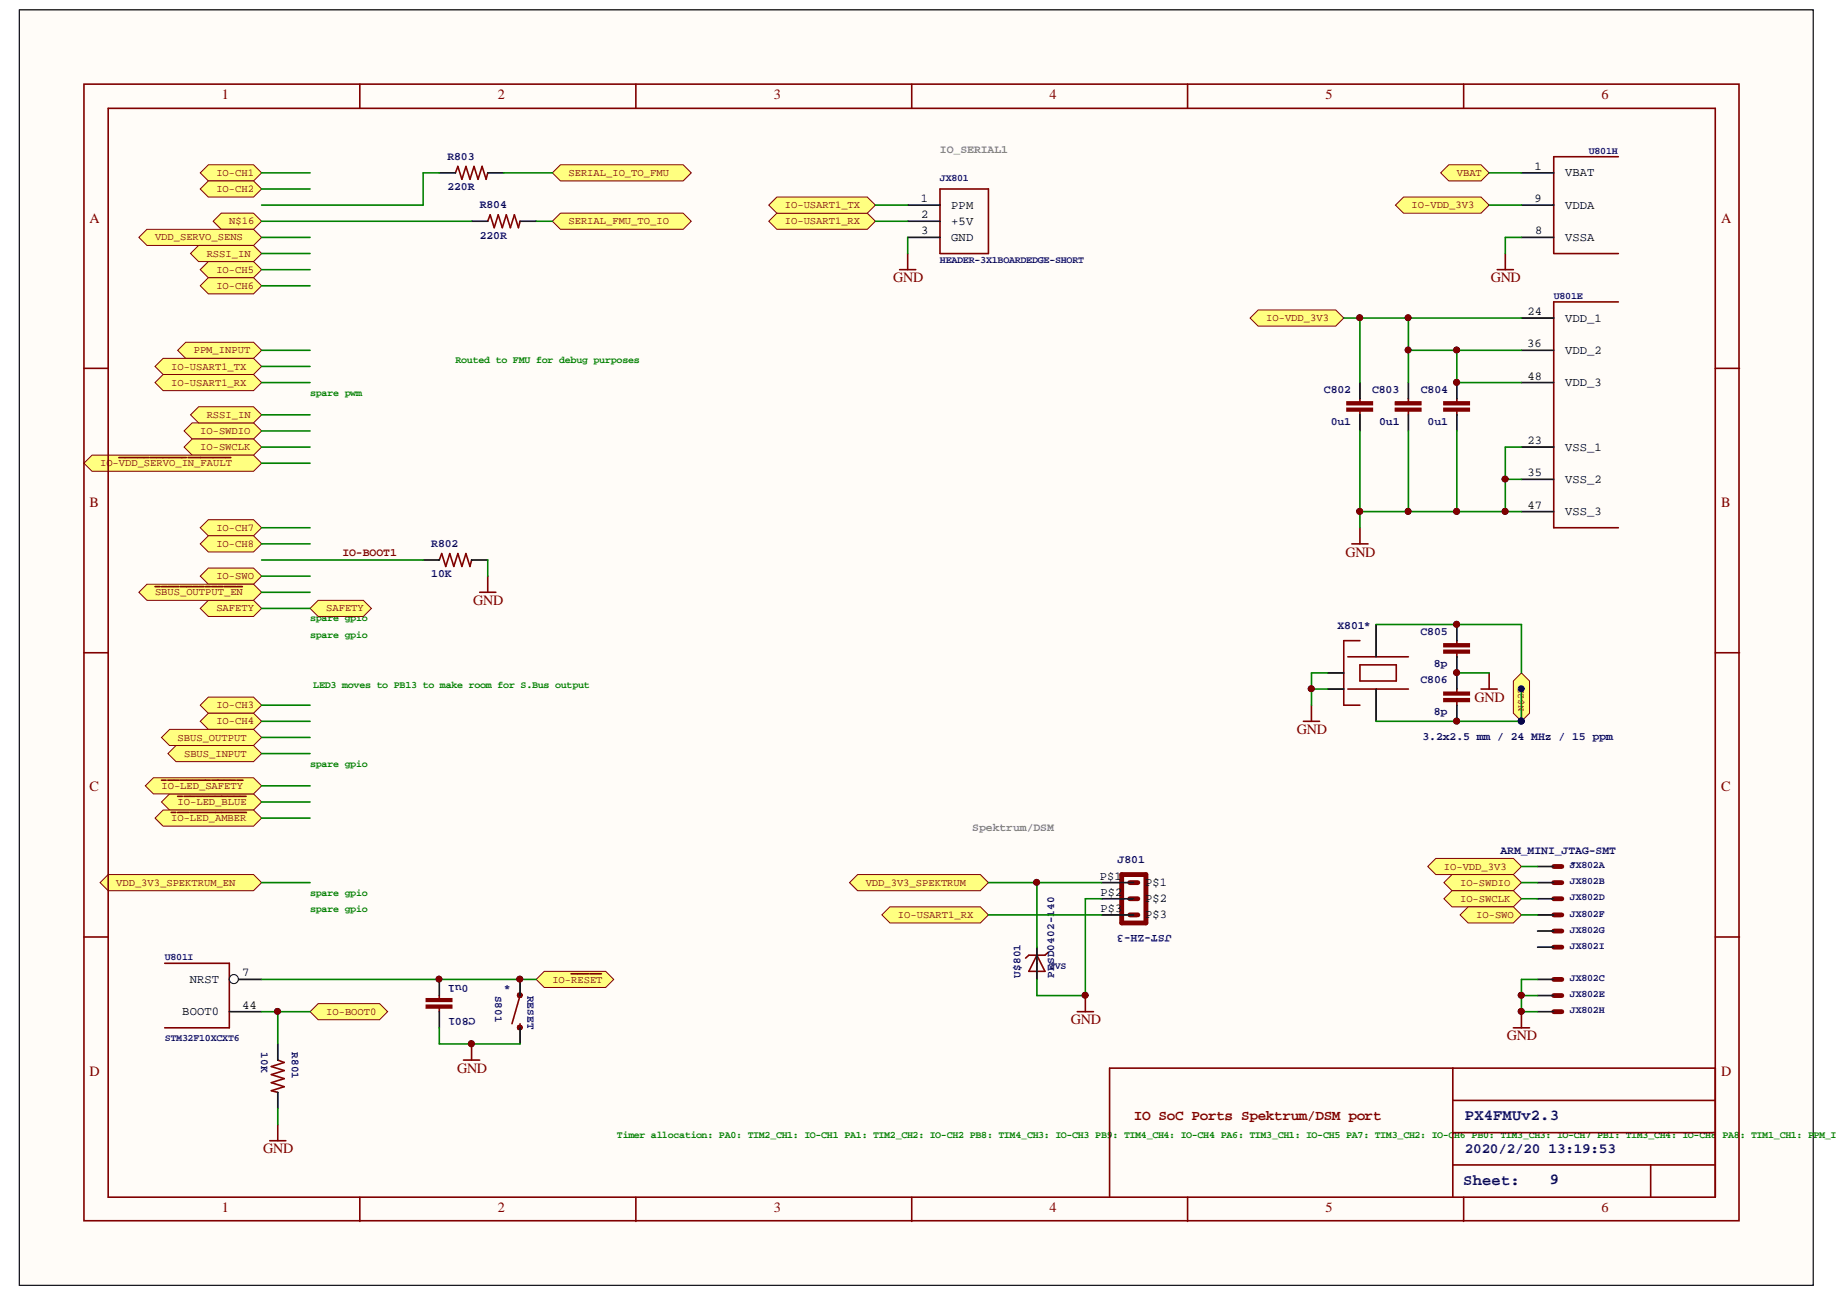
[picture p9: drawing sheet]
<svg xmlns="http://www.w3.org/2000/svg" width="297mm" height="210mm" viewBox="0 0 297 210" stroke-linecap="round" stroke-linejoin="round" font-family="sans-serif">
<defs><g id="words">
<g font-size="2.5" fill="#000080">
<text x="237" y="181.2">PX4FMUv2.3</text>
<text x="236.7" y="191.8">Sheet:</text>
<text x="250.7" y="191.7">9</text>
</g>
<g font-size="2.3" fill="#800000">
<text x="35.9" y="16">1</text>
<text x="80.5" y="16">2</text>
<text x="125.2" y="16">3</text>
<text x="169.8" y="16">4</text>
<text x="214.5" y="16">5</text>
<text x="259.1" y="16">6</text>
<text x="14.5" y="36.1">A</text>
<text x="278.4" y="36.1">A</text>
<text x="144.5" y="45.7">GND</text>
<text x="241.2" y="45.7">GND</text>
<text x="14.5" y="82.1">B</text>
<text x="278.4" y="82.1">B</text>
<text x="217.7" y="90.1">GND</text>
<text x="76.6" y="97.9">GND</text>
<text x="238.6" y="113.6">GND</text>
<text x="209.8" y="118.8">GND</text>
<text x="14.5" y="128.1">C</text>
<text x="278.4" y="128.1">C</text>
<text x="173.2" y="165.8">GND</text>
<text x="73.9" y="173.6">GND</text>
<text x="243.8" y="168.4">GND</text>
<text x="14.5" y="174.1">D</text>
<text x="278.4" y="174.1">D</text>
<text x="183.4" y="181.3">IO SoC Ports Spektrum/DSM port</text>
<text x="42.6" y="186.7">GND</text>
<text x="35.9" y="196.2">1</text>
<text x="80.5" y="196.2">2</text>
<text x="125.2" y="196.2">3</text>
<text x="169.8" y="196.2">4</text>
<text x="214.5" y="196.2">5</text>
<text x="259.1" y="196.2">6</text>
</g>
<g font-size="2.3" fill="#000080">
<text x="237" y="186.5">2020/2/20</text>
<text x="250.6" y="186.5">13:19:53</text>
</g>
<g font-size="2">
<text x="248.3" y="27.5">1</text>
<text x="253.2" y="28.5">VBAT</text>
<text x="149" y="32.7">1</text>
<text x="149" y="35.3">2</text>
<text x="153.9" y="33.8">PPM</text>
<text x="248.3" y="32.7">9</text>
<text x="253.2" y="33.8">VDDA</text>
<text x="149" y="37.9">3</text>
<text x="153.9" y="36.4">+5V</text>
<text x="153.9" y="39">GND</text>
<text x="248.3" y="37.9">8</text>
<text x="253.2" y="39">VSSA</text>
<text x="247.1" y="51">24</text>
<text x="253.2" y="52">VDD_1</text>
<text x="247.1" y="56.2">36</text>
<text x="253.2" y="57.3">VDD_2</text>
<text x="247.1" y="61.4">48</text>
<text x="253.2" y="62.5">VDD_3</text>
<text x="247.1" y="71.9">23</text>
<text x="247.1" y="77.1">35</text>
<text x="253.2" y="72.9">VSS_1</text>
<text x="247.1" y="82.3">47</text>
<text x="253.2" y="78.1">VSS_2</text>
<text x="253.2" y="83.4">VSS_3</text>
<text x="177.9" y="142.4">P$1</text>
<text x="185.3" y="143.4">P$1</text>
<text x="178" y="145">P$2</text>
<text x="178" y="147.6">P$3</text>
<text x="185.3" y="146">P$2</text>
<text x="185.3" y="148.6">P$3</text>
<text x="30.7" y="159.1">NRST</text>
<text x="39.2" y="158">7</text>
<text x="29.5" y="164.3">BOOT0</text>
<text x="39.2" y="163.2">44</text>
</g>
<g font-size="1.9" fill="#000080">
<text x="72.4" y="25.9">R803</text>
<text x="72.4" y="30.8">220R</text>
<text x="77.6" y="33.7">R804</text>
<text x="77.6" y="38.6">220R</text>
<text x="214.2" y="63.6">C802</text>
<text x="222" y="63.6">C803</text>
<text x="229.9" y="63.6">C804</text>
<text x="215.3" y="68.8">0u1</text>
<text x="223.1" y="68.8">0u1</text>
<text x="231" y="68.8">0u1</text>
<text x="69.8" y="88.5">R802</text>
<text x="69.8" y="93.5">10K</text>
<text x="216.4" y="101.8">X801*</text>
<text x="229.8" y="102.7">C805</text>
<text x="232" y="107.9">8p</text>
<text x="229.8" y="110.6">C806</text>
<text x="230.1" y="119.7">3.2x2.5 mm / 24 MHz / 15 ppm</text>
<text x="232" y="115.8">8p</text>
<text x="180.8" y="139.7">J801</text>
<text x="242.8" y="138.2">ARM_MINI_JTAG-SMT</text>
<text x="189.5" y="151.2" transform="rotate(-180 189.5 151.2)">JST-ZH-3</text>
<text x="75.8" y="159.5" transform="rotate(-180 75.8 159.5)">0u1</text>
<text x="81.5" y="160.5">*</text>
<text x="76.9" y="164.7" transform="rotate(-180 76.9 164.7)">C801</text>
</g>
<g font-size="1.9" fill="#808080">
<text x="152.1" y="24.8">IO_SERIAL1</text>
<text x="157.3" y="134.4">Spektrum/DSM</text>
</g>
<text font-size="1.9" fill="#800000" x="55.4" y="90.1">IO-BOOT1</text>
<g font-size="1.8" fill="#000080">
<text x="80.1" y="161.1" transform="rotate(90 80.1 161.1)">S801</text>
<text x="85.3" y="161.1" transform="rotate(90 85.3 161.1)">RESET</text>
<text x="165.1" y="158.2" transform="rotate(-90 165.1 158.2)">U$801</text>
<text x="170.6" y="158.2" transform="rotate(-90 170.6 158.2)">PESD0402-140</text>
<text x="42.3" y="170.3" transform="rotate(90 42.3 170.3)">10K</text>
<text x="47.2" y="170.3" transform="rotate(90 47.2 170.3)">R801</text>
</g>
<g font-size="1.7" fill="#800000">
<text x="35" y="28.5">IO-CH1</text>
<text x="92" y="28.5">SERIAL_IO_TO_FMU</text>
<text x="235.7" y="28.5">VBAT</text>
<text x="35" y="31.1">IO-CH2</text>
<text x="127" y="33.7">IO-USART1_TX</text>
<text x="228.4" y="33.7">IO-VDD_3V3</text>
<text x="25.1" y="38.9">VDD_SERVO_SENS</text>
<text x="33.4" y="41.5">RSSI_IN</text>
<text x="37.1" y="36.3">N$16</text>
<text x="92" y="36.3">SERIAL_FMU_TO_IO</text>
<text x="127" y="36.3">IO-USART1_RX</text>
<text x="35" y="44.1">IO-CH5</text>
<text x="35" y="46.7">IO-CH6</text>
<text x="204.9" y="52">IO-VDD_3V3</text>
<text x="27.7" y="59.8">IO-USART1_TX</text>
<text x="31.4" y="57.2">PPM_INPUT</text>
<text x="27.7" y="62.4">IO-USART1_RX</text>
<text x="32.4" y="70.2">IO-SWDIO</text>
<text x="33.4" y="67.6">RSSI_IN</text>
<text x="16.2" y="75.5">IO-VDD_SERVO_IN_FAULT</text>
<text x="32.4" y="72.9">IO-SWCLK</text>
<text x="35" y="85.9">IO-CH7</text>
<text x="35" y="88.5">IO-CH8</text>
<text x="35" y="93.7">IO-SWO</text>
<text x="25.1" y="96.4">SBUS_OUTPUT_EN</text>
<text x="35" y="99">SAFETY</text>
<text x="52.8" y="99">SAFETY</text>
<text x="28.7" y="119.8">SBUS_OUTPUT</text>
<text x="35" y="114.6">IO-CH3</text>
<text x="35" y="117.2">IO-CH4</text>
<text x="29.8" y="122.5">SBUS_INPUT</text>
<text x="26.1" y="127.7">IO-LED_SAFETY</text>
<text x="28.7" y="130.3">IO-LED_BLUE</text>
<text x="27.7" y="132.9">IO-LED_AMBER</text>
<text x="18.8" y="143.3">VDD_3V3_SPEKTRUM_EN</text>
<text x="140.1" y="143.3">VDD_3V3_SPEKTRUM</text>
<text x="233.6" y="140.7">IO-VDD_3V3</text>
<text x="236.2" y="143.3">IO-SWDIO</text>
<text x="145.3" y="148.6">IO-USART1_RX</text>
<text x="236.2" y="146">IO-SWCLK</text>
<text x="238.8" y="148.6">IO-SWO</text>
<text x="89.4" y="159">IO-RESET</text>
<text x="52.8" y="164.2">IO-BOOT0</text>
</g>
<g font-size="1.6" fill="#000080">
<text x="152.1" y="29.3">JX801</text>
<text x="257" y="24.9">U801H</text>
<text x="152.1" y="42.6">HEADER-3X1BOARDEDGE-SHORT</text>
<text x="251.4" y="48.4">U801E</text>
<text x="254" y="140.5">*X802A</text>
<text x="254" y="140.5">J</text>
<text x="254" y="143.1">JX802B</text>
<text x="254" y="145.7">JX802D</text>
<text x="254" y="148.3">JX802F</text>
<text x="26.6" y="155.4">U801I</text>
<text x="254" y="151">JX802G</text>
<text x="254" y="153.6">JX802I</text>
<text x="169.7" y="156.8">TVS</text>
<text x="254" y="158.8">JX802C</text>
<text x="254" y="161.4">JX802E</text>
<text x="254" y="164">JX802H</text>
<text x="26.6" y="168.4">STM32F10XCXT6</text>
</g>
<g font-size="1.6" fill="#008000">
<text x="73.7" y="58.8">Routed to FMU for debug purposes</text>
<text x="50.2" y="64">spare pwm</text>
<text x="50.2" y="100.6">spare gpio</text>
<text x="50.2" y="103.2">spare gpio</text>
<text x="50.7" y="111.3">LED3 moves to PB13 to make room for S.Bus output</text>
<text x="50.2" y="124.1">spare gpio</text>
<text x="50.2" y="144.9">spare gpio</text>
<text x="50.2" y="147.6">spare gpio</text>
<text x="99.8" y="184.1">Timer allocation: PA0: TIM2_CH1: IO-CH1 PA1: TIM2_CH2: IO-CH2 PB8: TIM4_CH3: IO-CH3 PB9: TIM4_CH4: IO-CH4 PA6: TIM3_CH1: IO-CH5 PA7: TIM3_CH2: IO-C</text>
<text x="235.3" y="184.1">H6 PB0: TIM3_CH3: IO-CH7 PB1: TIM3_CH4: IO-CH8</text>
<text x="278.7" y="184.1">PA8</text>
<text x="281.5" y="184.1">: TIM1_CH1: P</text>
<text x="293.4" y="184.1">PM_IN</text>
</g>
<text font-size="1.5" fill="#800000" x="246.5" y="115" transform="rotate(-90 246.5 115)">N$22</text>
</g></defs>
<path d="M3.1 1.6h290.2v206.4h-290.2z" fill="#fffcf8" stroke="#000" stroke-width=".16"/>
<g fill="#000080" stroke="#000080" stroke-width=".16">
<circle cx="44.9" cy="163.7" r=".47"/>
<circle cx="71" cy="158.5" r=".47"/>
<circle cx="76.3" cy="168.9" r=".48"/>
<circle cx="84.1" cy="158.5" r=".48"/>
<circle cx="167.7" cy="142.8" r=".47"/>
<circle cx="175.6" cy="161.1" r=".48"/>
<circle cx="212.1" cy="111.5" r=".48"/>
<circle cx="220" cy="82.8" r=".48"/>
<circle cx="220" cy="51.4" r=".48"/>
<circle cx="227.8" cy="82.8" r=".48"/>
<circle cx="227.8" cy="56.6" r=".47"/>
<circle cx="227.8" cy="51.4" r=".47"/>
<circle cx="235.7" cy="116.7" r=".48"/>
<circle cx="235.7" cy="108.9" r=".48"/>
<circle cx="235.7" cy="101" r=".48"/>
<circle cx="235.7" cy="82.8" r=".48"/>
<circle cx="235.7" cy="61.9" r=".48"/>
<circle cx="235.7" cy="56.6" r=".48"/>
<circle cx="243.5" cy="82.8" r=".48"/>
<circle cx="243.5" cy="77.5" r=".48"/>
<circle cx="246.1" cy="163.7" r=".48"/>
<circle cx="246.1" cy="161.1" r=".48"/>
</g>
<g fill="none" stroke="#800000" stroke-width=".26">
<path d="M73.7 28l.4-1.1 .6 2.1 .7-2.1 .6 2.1 .7-2.1 .6 2.1 .7-2.1 .6 2.1 .3-1M78.9 35.8l.4-1 .7 2.1 .6-2.1 .7 2.1 .6-2.1 .7 2.1 .6-2.1 .7 2.1 .2-1.1M152.1 30.6h7.8v10.4h-7.8zM261.8 25.4h-10.4v15.6h10.4M261.8 48.9h-10.4v36.5h10.4M220 64.5v.5M220 66.6v.5M227.9 64.5v.5M227.9 66.6v.5M235.7 64.5v.5M235.7 66.6v.5M71.1 90.6l.4-1 .6 2.1 .7-2.1 .6 2.1 .7-2.1 .6 2.1 .7-2.1 .6 2.1 .3-1.1"/>
<path d="M218.1 106.3h9.8M218.1 111.5h9.8M220 107.6h5.9v2.6h-5.9zM220 103.7h-2.6v10.4h2.6M235.7 103.7v.5M235.7 105.8v.5M235.7 111.5v.5M235.7 113.6v.5M26.6 155.9h10.5v10.4h-10.5M167.8 154.6l1.3 2.6h-2.7zM169.6 154.1l-.5 .5h-2.7l-.5 .5M44.9 171.6l1.1 .4-2.1 .6 2.1 .7-2.1 .6 2.1 .7-2.1 .6 2.1 .7-2.1 .6 1 .3"/>
<path d="M71.1 161.1v.5M71.1 163.2v.5M84.1 165.7v.6M84.1 161.1l-1.3 4.6"/>
</g>
<g fill="none" stroke="#000" stroke-width=".26">
<path d="M71.1 28h2.6M76.3 35.8h2.6M78.9 28h2.6M84.1 35.8h2.6M146.9 35.8h5.2M146.9 33.2h5.2M146.9 38.4h5.2M246.1 28h5.3M246.1 33.2h5.3M246.1 38.4h5.3M246.1 51.5h5.3M246.1 56.7h5.3"/>
<path d="M220 61.9v2.6M220 67.1v2.6M227.9 61.9v2.6M227.9 67.1v2.6M235.7 61.9v2.6M235.7 67.1v2.6M246.1 61.9h5.3M246.1 72.4h5.3M246.1 77.6h5.3M68.5 90.6h2.6M76.3 90.6h2.6M246.1 82.8h5.3"/>
<path d="M214.8 108.9h2.6M214.8 111.5h2.6M222.6 101.1v5.2M222.6 111.5v5.2M235.7 101.1v2.6M235.7 106.3v5.2M235.7 114.1v2.6M37.1 158.5h5.2M71.1 158.5v2.6M84.1 158.5v2.6M167.8 153.3v5.2M178.2 142.8h5.2"/>
<path d="M178.2 145.5h5.2M178.2 148.1h5.2M248.8 142.8h2.6M248.8 145.5h2.6M248.8 148.1h2.6M248.8 140.2h2.6M248.8 158.5h2.6M248.8 150.7h2.6M248.8 153.3h2.6M44.9 168.9v2.7M44.9 176.8v2.6M71.1 163.7v2.6"/>
<path d="M84.1 166.3v2.6M248.8 161.1h2.6M248.8 163.7h2.6"/>
</g>
<g fill="#800000" stroke="#800000" stroke-width=".26">
<path d="M233.6 66.1h4.1v.4h-4.1z"/>
<path d="M233.6 65h4.1v.5h-4.1z"/>
<path d="M225.8 66.1h4.1v.4h-4.1z"/>
<path d="M225.8 65h4.1v.5h-4.1z"/>
<path d="M217.9 66.1h4.1v.4h-4.1z"/>
<path d="M217.9 65h4.1v.5h-4.1z"/>
<path d="M233.6 105.2h4.1v.5h-4.1z"/>
<path d="M233.6 104.2h4.1v.4h-4.1z"/>
<path d="M233.6 113.1h4.1v.4h-4.1z"/>
<path d="M233.6 112h4.1v.5h-4.1z"/>
<path d="M69 161.6h4.1v.5h-4.1z"/>
<path d="M69 162.7h4.1v.4h-4.1z"/>
</g>
<g fill="none" stroke="#800000" stroke-width=".78">
<path d="M181.5 141.5h3.9v7.9h-3.9zM182.8 142.8h1.3M182.8 145.5h1.3M182.8 148.1h1.3M251.4 142.8h1.3M251.4 145.5h1.3M251.4 148.1h1.3M251.4 140.2h1.3M251.4 158.5h1.3M251.4 150.7h1.3M251.4 153.3h1.3M251.4 161.1h1.3"/>
<path d="M251.4 163.7h1.3"/>
<circle cx="84.1" cy="161.1" r=".08"/>
<circle cx="84.1" cy="166.3" r=".08"/>
</g>
<circle cx="37.8" cy="158.5" r=".73" fill="#fffcf8" stroke="#000" stroke-width=".16"/>
<path d="M37.1 163.7h5.2" fill="none" stroke="#000" stroke-width=".26"/>
<g fill="#ffff80" stroke="#800000" stroke-width=".16">
<path d="M34.5 35.8l1.3-1.3h5.2l1.3 1.3-1.3 1.3h-5.2z" fill-rule="evenodd"/>
<path d="M32.4 98.5l1.3-1.3h7.3l1.3 1.3-1.3 1.3h-7.3z" fill-rule="evenodd"/>
<path d="M244.8 110.2l1.3-1.3 1.4 1.3v5.2l-1.4 1.3-1.3-1.3z" fill-rule="evenodd"/>
</g>
<circle cx="246.1" cy="116.7" r=".48" fill="#000080" stroke="#000080" stroke-width=".16"/>
<g fill="none" stroke="#800000" stroke-width=".26">
<path d="M145.5 43.6h2.7M146.9 41v2.6M242.2 43.6h2.6M243.5 41v2.6M77.6 95.9h2.6M78.9 93.2v2.7M218.7 88h2.6M220 85.4v2.6M210.9 116.7h2.6M212.2 114.1v2.6M239.6 111.5h2.6M240.9 108.9v2.6"/>
<path d="M75 171.6h2.6M76.3 168.9v2.7M174.3 163.7h2.6M175.6 161.1v2.6M244.8 166.3h2.7M246.1 163.7v2.6M43.6 184.6h2.6M44.9 182v2.6"/>
</g>
<g fill="none" stroke="#008000" stroke-width=".26">
<path d="M146.9 38.4v2.6M246.1 38.4h-2.6v2.6M220 69.7v15.7M227.9 69.7v13.1M235.7 69.7v13.1M243.5 77.6h2.6M246.1 72.4h-2.6v10.4M78.9 90.6v2.6M220 82.8h26.1M212.2 111.5h2.6M214.8 108.9h-2.6v5.2M235.7 108.9h5.2"/>
<path d="M178.2 145.5h-2.6v15.6h-7.8v-2.6M248.8 158.5h-2.7v5.2h2.7M44.9 179.4v2.6M71.1 166.3v2.6h13M246.1 161.1h2.7"/>
</g>
<g fill="#800000" stroke="#800000" stroke-width=".16">
<circle cx="243.5" cy="82.8" r=".48"/>
<circle cx="243.5" cy="77.5" r=".48"/>
<circle cx="235.7" cy="82.8" r=".48"/>
<circle cx="227.8" cy="82.8" r=".48"/>
<circle cx="220" cy="82.8" r=".48"/>
<circle cx="235.7" cy="108.9" r=".48"/>
<circle cx="212.1" cy="111.5" r=".48"/>
<circle cx="246.1" cy="163.7" r=".48"/>
<circle cx="246.1" cy="161.1" r=".48"/>
<circle cx="175.6" cy="161.1" r=".48"/>
<circle cx="76.3" cy="168.9" r=".48"/>
</g>
<path d="M25.1 61.9l1.3-1.3h14.6l1.3 1.3-1.3 1.3h-14.6z" fill-rule="evenodd" fill="#ffff80" stroke="#800000" stroke-width=".16"/>
<path d="M42.3 61.9h7.9" fill="none" stroke="#008000" stroke-width=".26"/>
<path d="M124.4 35.8l1.3-1.3h14.6l1.3 1.3-1.3 1.3h-14.6z" fill-rule="evenodd" fill="#ffff80" stroke="#800000" stroke-width=".16"/>
<path d="M141.6 35.8h5.3" fill="none" stroke="#008000" stroke-width=".26"/>
<path d="M142.7 148.1l1.3-1.3h14.6l1.3 1.3-1.3 1.3h-14.6z" fill-rule="evenodd" fill="#ffff80" stroke="#800000" stroke-width=".16"/>
<path d="M159.9 148.1h18.3" fill="none" stroke="#008000" stroke-width=".26"/>
<path d="M28.7 56.7l1.3-1.3h11l1.3 1.3-1.3 1.3h-11z" fill-rule="evenodd" fill="#ffff80" stroke="#800000" stroke-width=".16"/>
<path d="M42.3 56.7h7.9" fill="none" stroke="#008000" stroke-width=".26"/>
<path d="M202.2 51.5l1.4-1.3h12.5l1.3 1.3-1.3 1.3h-12.5z" fill-rule="evenodd" fill="#ffff80" stroke="#800000" stroke-width=".16"/>
<path d="M217.4 51.5h28.7M220 51.5v10.4M227.9 56.7h18.2M227.9 51.5v10.4M235.7 56.7v5.2h10.4" fill="none" stroke="#008000" stroke-width=".26"/>
<g fill="#800000" stroke="#800000" stroke-width=".16">
<circle cx="220" cy="51.4" r=".48"/>
<circle cx="227.8" cy="56.6" r=".47"/>
<circle cx="227.8" cy="51.4" r=".47"/>
<circle cx="235.7" cy="61.9" r=".48"/>
<circle cx="235.7" cy="56.6" r=".48"/>
</g>
<path d="M225.8 33.2l1.3-1.3h12.5l1.3 1.3-1.3 1.3h-12.5z" fill-rule="evenodd" fill="#ffff80" stroke="#800000" stroke-width=".16"/>
<path d="M240.9 33.2h5.2" fill="none" stroke="#008000" stroke-width=".26"/>
<path d="M231 140.2l1.3-1.3h12.5l1.3 1.3-1.3 1.3h-12.5z" fill-rule="evenodd" fill="#ffff80" stroke="#800000" stroke-width=".16"/>
<path d="M222.6 101.1h23.5v7.8M246.1 111.5v5.2h-23.5M246.1 140.2h2.7" fill="none" stroke="#008000" stroke-width=".26"/>
<g fill="#000080" stroke="#000080" stroke-width=".16">
<circle cx="246.1" cy="116.7" r=".48"/>
<circle cx="246.1" cy="111.5" r=".48"/>
</g>
<g fill="#800000" stroke="#800000" stroke-width=".16">
<circle cx="235.7" cy="116.7" r=".48"/>
<circle cx="235.7" cy="101" r=".48"/>
</g>
<path d="M32.4 28l1.3-1.3h7.3l1.3 1.3-1.3 1.3h-7.3z" fill-rule="evenodd" fill="#ffff80" stroke="#800000" stroke-width=".16"/>
<path d="M42.3 28h7.9" fill="none" stroke="#008000" stroke-width=".26"/>
<path d="M32.4 43.6l1.3-1.3h7.3l1.3 1.3-1.3 1.3h-7.3z" fill-rule="evenodd" fill="#ffff80" stroke="#800000" stroke-width=".16"/>
<path d="M42.3 43.6h7.9" fill="none" stroke="#008000" stroke-width=".26"/>
<path d="M32.4 46.2l1.3-1.3h7.3l1.3 1.3-1.3 1.4h-7.3z" fill-rule="evenodd" fill="#ffff80" stroke="#800000" stroke-width=".16"/>
<path d="M42.3 46.2h7.9" fill="none" stroke="#008000" stroke-width=".26"/>
<path d="M27.2 122l1.3-1.3h12.5l1.3 1.3-1.3 1.3h-12.5z" fill-rule="evenodd" fill="#ffff80" stroke="#800000" stroke-width=".16"/>
<path d="M42.3 122h7.9" fill="none" stroke="#008000" stroke-width=".26"/>
<path d="M26.1 129.8l1.3-1.3h13.6l1.3 1.3-1.3 1.3h-13.6z" fill-rule="evenodd" fill="#ffff80" stroke="#800000" stroke-width=".16"/>
<path d="M28.7 128.9h.8M29.8 128.9h.9M30.8 128.9h.8M31.8 128.9h.9M32.8 128.9h.9M33.8 128.9h.9M34.8 128.9h2M36.9 128.9h.9M37.9 128.9h.9M38.9 128.9h.9" fill="none" stroke="#800000" stroke-width=".26"/>
<path d="M42.3 129.8h7.9" fill="none" stroke="#008000" stroke-width=".26"/>
<path d="M25.1 132.4l1.3-1.3h14.6l1.3 1.3-1.3 1.3h-14.6z" fill-rule="evenodd" fill="#ffff80" stroke="#800000" stroke-width=".16"/>
<path d="M27.7 131.5h.8M28.7 131.5h1M29.7 131.5h.9M30.7 131.5h1M31.7 131.5h1M32.8 131.5h.9M33.8 131.5h3M36.8 131.5h1M37.8 131.5h1M38.9 131.5h1" fill="none" stroke="#800000" stroke-width=".26"/>
<path d="M42.3 132.4h7.9" fill="none" stroke="#008000" stroke-width=".26"/>
<path d="M50.2 163.7l1.3-1.3h9.9l1.3 1.3-1.3 1.3h-9.9z" fill-rule="evenodd" fill="#ffff80" stroke="#800000" stroke-width=".16"/>
<path d="M42.3 163.7h7.9M44.9 163.7v5.2" fill="none" stroke="#008000" stroke-width=".26"/>
<circle cx="44.9" cy="163.7" r=".47" fill="#800000" stroke="#800000" stroke-width=".16"/>
<path d="M25.1 59.3l1.3-1.3h14.6l1.3 1.3-1.3 1.3h-14.6z" fill-rule="evenodd" fill="#ffff80" stroke="#800000" stroke-width=".16"/>
<path d="M42.3 59.3h7.9" fill="none" stroke="#008000" stroke-width=".26"/>
<path d="M124.4 33.2l1.3-1.3h14.6l1.3 1.3-1.3 1.3h-14.6z" fill-rule="evenodd" fill="#ffff80" stroke="#800000" stroke-width=".16"/>
<path d="M141.6 33.2h5.3" fill="none" stroke="#008000" stroke-width=".26"/>
<path d="M50.2 98.5l1.3-1.3h7.3l1.3 1.3-1.3 1.3h-7.3z" fill-rule="evenodd" fill="#ffff80" stroke="#800000" stroke-width=".16"/>
<path d="M42.3 98.5h7.9" fill="none" stroke="#008000" stroke-width=".26"/>
<path d="M32.4 30.6l1.3-1.3h7.3l1.3 1.3-1.3 1.3h-7.3z" fill-rule="evenodd" fill="#ffff80" stroke="#800000" stroke-width=".16"/>
<path d="M42.3 30.6h7.9" fill="none" stroke="#008000" stroke-width=".26"/>
<path d="M32.4 114.1l1.3-1.3h7.3l1.3 1.3-1.3 1.3h-7.3z" fill-rule="evenodd" fill="#ffff80" stroke="#800000" stroke-width=".16"/>
<path d="M42.3 114.1h7.9" fill="none" stroke="#008000" stroke-width=".26"/>
<path d="M32.4 85.4l1.3-1.3h7.3l1.3 1.3-1.3 1.3h-7.3z" fill-rule="evenodd" fill="#ffff80" stroke="#800000" stroke-width=".16"/>
<path d="M42.3 85.4h7.9" fill="none" stroke="#008000" stroke-width=".26"/>
<path d="M32.4 88l1.3-1.3h7.3l1.3 1.3-1.3 1.3h-7.3z" fill-rule="evenodd" fill="#ffff80" stroke="#800000" stroke-width=".16"/>
<path d="M42.3 88h7.9" fill="none" stroke="#008000" stroke-width=".26"/>
<path d="M32.4 116.7l1.3-1.3h7.3l1.3 1.3-1.3 1.3h-7.3z" fill-rule="evenodd" fill="#ffff80" stroke="#800000" stroke-width=".16"/>
<path d="M42.3 116.7h7.9" fill="none" stroke="#008000" stroke-width=".26"/>
<path d="M29.8 69.7l1.3-1.3h9.9l1.3 1.3-1.3 1.4h-9.9z" fill-rule="evenodd" fill="#ffff80" stroke="#800000" stroke-width=".16"/>
<path d="M42.3 69.7h7.9" fill="none" stroke="#008000" stroke-width=".26"/>
<path d="M233.6 142.8l1.3-1.3h9.9l1.3 1.3-1.3 1.3h-9.9z" fill-rule="evenodd" fill="#ffff80" stroke="#800000" stroke-width=".16"/>
<path d="M246.1 142.8h2.7" fill="none" stroke="#008000" stroke-width=".26"/>
<path d="M29.8 72.4l1.3-1.3h9.9l1.3 1.3-1.3 1.3h-9.9z" fill-rule="evenodd" fill="#ffff80" stroke="#800000" stroke-width=".16"/>
<path d="M42.3 72.4h7.9" fill="none" stroke="#008000" stroke-width=".26"/>
<path d="M233.6 145.5l1.3-1.4h9.9l1.3 1.4-1.3 1.3h-9.9z" fill-rule="evenodd" fill="#ffff80" stroke="#800000" stroke-width=".16"/>
<path d="M246.1 145.5h2.7" fill="none" stroke="#008000" stroke-width=".26"/>
<path d="M89.4 28l1.3-1.3h19.8l1.3 1.3-1.3 1.3h-19.8z" fill-rule="evenodd" fill="#ffff80" stroke="#800000" stroke-width=".16"/>
<path d="M81.5 28h7.9" fill="none" stroke="#008000" stroke-width=".26"/>
<path d="M89.4 35.8l1.3-1.3h19.8l1.3 1.3-1.3 1.3h-19.8z" fill-rule="evenodd" fill="#ffff80" stroke="#800000" stroke-width=".16"/>
<path d="M86.7 35.8h2.7" fill="none" stroke="#008000" stroke-width=".26"/>
<path d="M23.5 127.2l1.3-1.3h16.2l1.3 1.3-1.3 1.3h-16.2z" fill-rule="evenodd" fill="#ffff80" stroke="#800000" stroke-width=".16"/>
<path d="M26.1 126.3h.8M27.1 126.3h1M28.2 126.3h.8M29.2 126.3h.9M30.2 126.3h.9M31.2 126.3h.9M32.2 126.3h1.9M34.3 126.3h1.9M36.3 126.3h.9M37.3 126.3h.8M38.3 126.3h1" fill="none" stroke="#800000" stroke-width=".26"/>
<path d="M42.3 90.6h26.2M42.3 127.2h7.9" fill="none" stroke="#008000" stroke-width=".26"/>
<path d="M26.1 119.3l1.3-1.3h13.6l1.3 1.3-1.3 1.4h-13.6z" fill-rule="evenodd" fill="#ffff80" stroke="#800000" stroke-width=".16"/>
<path d="M42.3 35.8h34M71.1 28h-2.6v5.2h-26.2M42.3 119.3h7.9" fill="none" stroke="#008000" stroke-width=".26"/>
<path d="M233.1 28l1.3-1.3h5.2l1.3 1.3-1.3 1.3h-5.2z" fill-rule="evenodd" fill="#ffff80" stroke="#800000" stroke-width=".16"/>
<path d="M240.9 28h5.2" fill="none" stroke="#008000" stroke-width=".26"/>
<path d="M22.5 38.4l1.3-1.3h17.2l1.3 1.3-1.3 1.3h-17.2z" fill-rule="evenodd" fill="#ffff80" stroke="#800000" stroke-width=".16"/>
<path d="M42.3 38.4h7.9" fill="none" stroke="#008000" stroke-width=".26"/>
<path d="M30.8 41l1.3-1.3h8.9l1.3 1.3-1.3 1.3h-8.9z" fill-rule="evenodd" fill="#ffff80" stroke="#800000" stroke-width=".16"/>
<path d="M42.3 41h7.9" fill="none" stroke="#008000" stroke-width=".26"/>
<path d="M30.8 67.1l1.3-1.3h8.9l1.3 1.3-1.3 1.3h-8.9z" fill-rule="evenodd" fill="#ffff80" stroke="#800000" stroke-width=".16"/>
<path d="M42.3 67.1h7.9" fill="none" stroke="#008000" stroke-width=".26"/>
<path d="M32.4 93.2l1.3-1.3h7.3l1.3 1.3-1.3 1.3h-7.3z" fill-rule="evenodd" fill="#ffff80" stroke="#800000" stroke-width=".16"/>
<path d="M42.3 93.2h7.9" fill="none" stroke="#008000" stroke-width=".26"/>
<path d="M236.2 148.1l1.3-1.3h7.3l1.3 1.3-1.3 1.3h-7.3z" fill-rule="evenodd" fill="#ffff80" stroke="#800000" stroke-width=".16"/>
<path d="M246.1 148.1h2.7" fill="none" stroke="#008000" stroke-width=".26"/>
<path d="M137.4 142.8l1.3-1.3h19.9l1.3 1.3-1.3 1.3h-19.9z" fill-rule="evenodd" fill="#ffff80" stroke="#800000" stroke-width=".16"/>
<path d="M159.9 142.8h18.3M167.8 142.8v10.5" fill="none" stroke="#008000" stroke-width=".26"/>
<circle cx="167.7" cy="142.8" r=".47" fill="#800000" stroke="#800000" stroke-width=".16"/>
<path d="M86.7 158.5l1.4-1.3h9.9l1.3 1.3-1.3 1.3h-9.9z" fill-rule="evenodd" fill="#ffff80" stroke="#800000" stroke-width=".16"/>
<path d="M92.4 157.6h2M94.4 157.6h.9M95.5 157.6h.9M96.5 157.6h.8" fill="none" stroke="#800000" stroke-width=".26"/>
<path d="M42.3 158.5h44.4" fill="none" stroke="#008000" stroke-width=".26"/>
<g fill="#800000" stroke="#800000" stroke-width=".16">
<circle cx="71" cy="158.5" r=".47"/>
<circle cx="84.1" cy="158.5" r=".48"/>
</g>
<path d="M22.5 95.9l1.3-1.4h17.2l1.3 1.4-1.3 1.3h-17.2z" fill-rule="evenodd" fill="#ffff80" stroke="#800000" stroke-width=".16"/>
<path d="M25.1 94.9h.8M26.1 94.9h.9M27.1 94.9h1M28.1 94.9h.8M29.1 94.9h2M31.2 94.9h.9M32.2 94.9h.8M33.2 94.9h.8M34.2 94.9h.9M35.2 94.9h.9M36.2 94.9h2M38.3 94.9h.9" fill="none" stroke="#800000" stroke-width=".26"/>
<path d="M42.3 95.9h7.9" fill="none" stroke="#008000" stroke-width=".26"/>
<path d="M16.2 142.8l1.3-1.3h23.5l1.3 1.3-1.3 1.3h-23.5z" fill-rule="evenodd" fill="#ffff80" stroke="#800000" stroke-width=".16"/>
<path d="M42.3 142.8h7.9" fill="none" stroke="#008000" stroke-width=".26"/>
<path d="M13.6 75l1.3-1.3h26.1l1.3 1.3-1.3 1.3h-26.1z" fill-rule="evenodd" fill="#ffff80" stroke="#800000" stroke-width=".16"/>
<g fill="none" stroke="#800000" stroke-width=".26">
<path d="M13.6 13.6h267.7v184h-267.7zM17.5 17.5h260v176.2h-260zM58.2 13.6v3.9M102.9 13.6v3.9M147.5 13.6v3.9M192.1 13.6v3.9M236.8 13.6v3.9M13.6 59.6h3.9M277.5 59.6h3.9M19.2 74.1h2M21.3 74.1h.9M22.3 74.1h1.8"/>
<path d="M24.3 74.1h1M25.3 74.1h3M28.4 74.1h1.7M30.4 74.1h1M31.4 74.1h2M33.4 74.1h2M35.5 74.1h.9M36.5 74.1h.8M13.6 105.6h3.9M277.5 105.6h3.9M13.6 151.6h3.9M277.5 151.6h3.9"/>
<path d="M235 172.9v20.8M235 178.1h42.5M277.5 172.9h-98v20.8M58.2 193.7v4M102.9 193.7v4M147.5 193.7v4M192.1 193.7v4M235 188.5h42.5M235 183.3h42.5M236.8 193.7v4M267.1 188.5v5.2"/>
</g>
<path d="M42.3 75h7.9" fill="none" stroke="#008000" stroke-width=".26"/>
<use href="#words"/>
</svg>
